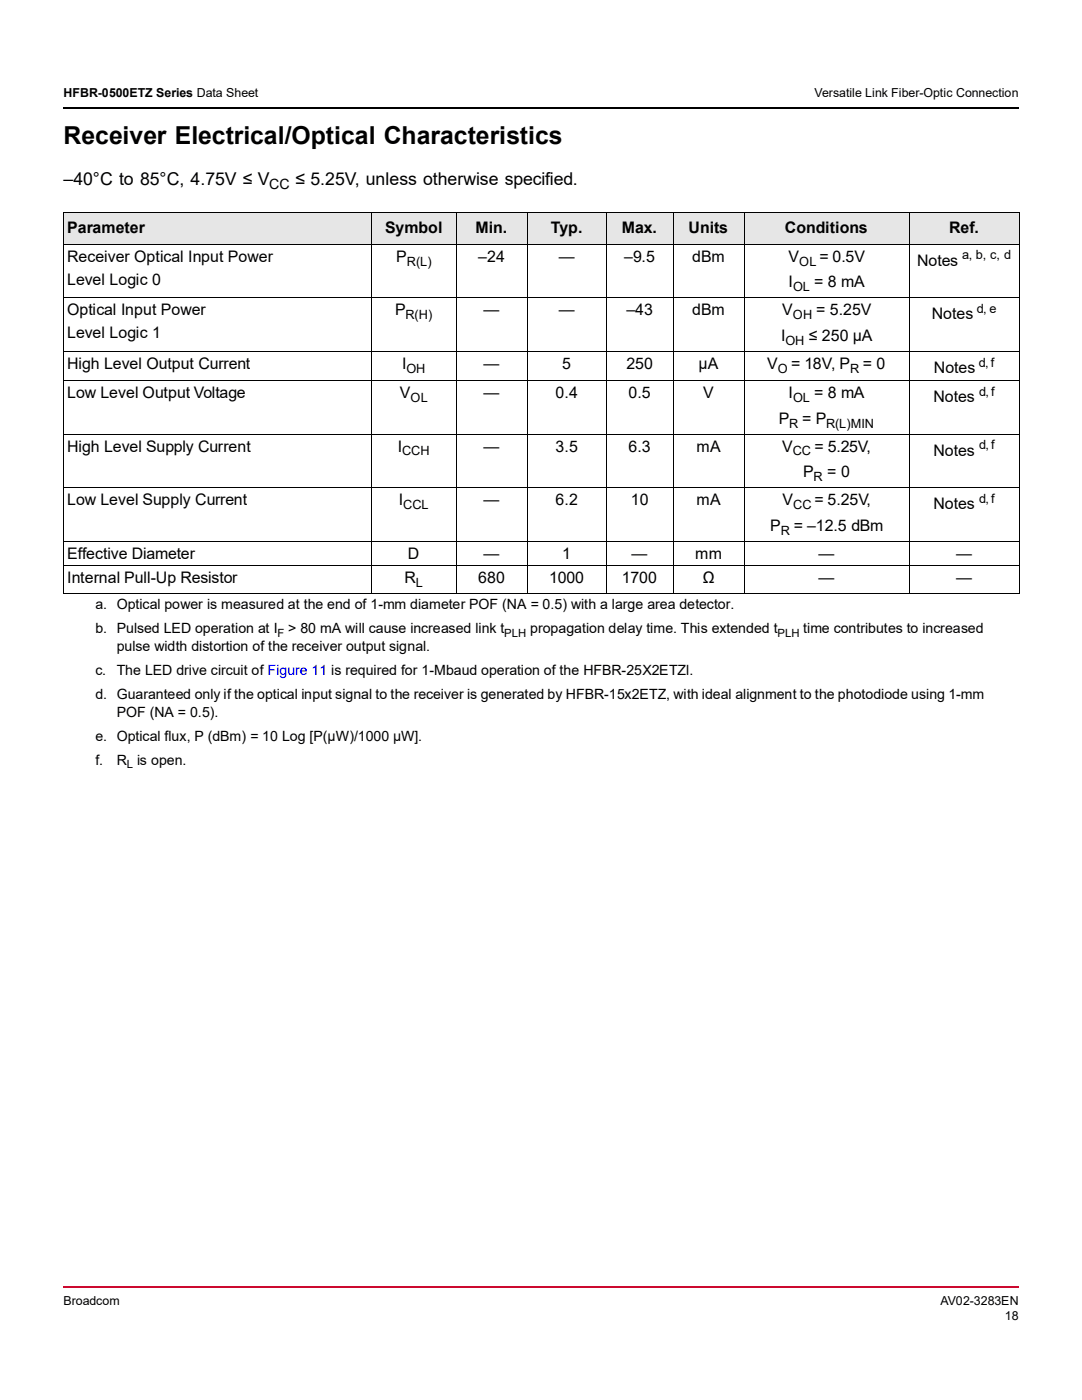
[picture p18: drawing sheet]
<svg xmlns="http://www.w3.org/2000/svg" width="216mm" height="279mm" viewBox="0 0 216 279" stroke-linecap="round" stroke-linejoin="round" font-family="sans-serif">
<defs><g id="words">
<text font-size="4.9" x="12.7" y="28.7">Receiver Electrical/Optical Characteristics</text>
<g font-size="3.5">
<text x="12.7" y="36.9">–40°C to 85°C, 4.75V ≤ V</text>
<text x="59" y="36.9">≤ 5.25V, unless otherwise specified.</text>
</g>
<g font-size="3.2">
<text x="13.4" y="46.6">Parameter</text>
<text x="76.8" y="46.6">Symbol</text>
<text x="94.9" y="46.6">Min.</text>
<text x="109.9" y="46.6">Typ.</text>
<text x="124.1" y="46.6">Max.</text>
<text x="137.4" y="46.6">Units</text>
<text x="156.6" y="46.6">Conditions</text>
<text x="189.4" y="46.6">Ref.</text>
<text x="13.4" y="52.2">Receiver Optical Input Power</text>
<text x="79" y="52.2">P</text>
<text x="95.4" y="52.2">–24</text>
<text x="111.5" y="52.2">—</text>
<text x="124.5" y="52.2">–9.5</text>
<text x="138.1" y="52.2">dBm</text>
<text x="157.4" y="52.2">V</text>
<text x="163.5" y="52.2">= 0.5V</text>
<text x="183" y="53.1">Notes</text>
<text x="13.4" y="56.8">Level Logic 0</text>
<text x="157.4" y="57.4">I</text>
<text x="162.5" y="57.4">= 8 mA</text>
<text x="13.4" y="62.9">Optical Input Power</text>
<text x="78.8" y="62.9">P</text>
<text x="96.5" y="62.9">—</text>
<text x="111.5" y="62.9">—</text>
<text x="125" y="62.9">–43</text>
<text x="138.1" y="62.9">dBm</text>
<text x="156.1" y="62.9">V</text>
<text x="162.9" y="62.9">= 5.25V</text>
<text x="185.9" y="63.7">Notes</text>
<text x="13.4" y="67.5">Level Logic 1</text>
<text x="155.9" y="68.1">I</text>
<text x="161.4" y="68.1">≤ 250 µA</text>
<text x="13.4" y="73.6">High Level Output Current</text>
<text x="80.2" y="73.6">I</text>
<text x="96.5" y="73.6">—</text>
<text x="112.2" y="73.6">5</text>
<text x="125" y="73.6">250</text>
<text x="139.4" y="73.6">μA</text>
<text x="153.1" y="73.6">V</text>
<text x="157.9" y="73.6">= 18V, P</text>
<text x="172.2" y="73.6">= 0</text>
<text x="186.3" y="74.4">Notes</text>
<text x="13.4" y="79.4">Low Level Output Voltage</text>
<text x="79.8" y="79.4">V</text>
<text x="96.5" y="79.4">—</text>
<text x="110.9" y="79.4">0.4</text>
<text x="125.4" y="79.4">0.5</text>
<text x="140.3" y="79.4">V</text>
<text x="157.4" y="79.4">I</text>
<text x="162.5" y="79.4">= 8 mA</text>
<text x="186.3" y="80.2">Notes</text>
<text x="155.4" y="84.6">P</text>
<text x="160.1" y="84.5">= P</text>
<text x="13.4" y="90.1">High Level Supply Current</text>
<text x="79.4" y="90.1">I</text>
<text x="96.5" y="90.1">—</text>
<text x="110.9" y="90.1">3.5</text>
<text x="125.4" y="90.1">6.3</text>
<text x="139" y="90.1">mA</text>
<text x="156.1" y="90.1">V</text>
<text x="160.2" y="95.3">P</text>
<text x="162.5" y="90.1">= 5.25V,</text>
<text x="165" y="95.3">= 0</text>
<text x="186.3" y="91">Notes</text>
<text x="13.4" y="100.8">Low Level Supply Current</text>
<text x="79.6" y="100.8">I</text>
<text x="96.5" y="100.8">—</text>
<text x="110.9" y="100.8">6.2</text>
<text x="125.9" y="100.8">10</text>
<text x="139" y="100.8">mA</text>
<text x="156.2" y="100.8">V</text>
<text x="162.5" y="100.8">= 5.25V,</text>
<text x="186.3" y="101.6">Notes</text>
<text x="153.7" y="106">P</text>
<text x="158.4" y="106">= –12.5 dBm</text>
<text x="13.4" y="111.5">Effective Diameter</text>
<text x="81.4" y="111.5">D</text>
<text x="96.5" y="111.5">—</text>
<text x="112.2" y="111.5">1</text>
<text x="126" y="111.5">—</text>
<text x="138.7" y="111.5">mm</text>
<text x="163.3" y="111.5">—</text>
<text x="190.8" y="111.5">—</text>
<text x="13.4" y="116.4">Internal Pull-Up Resistor</text>
<text x="80.7" y="116.4">R</text>
<text x="95.4" y="116.4">680</text>
<text x="109.5" y="116.4">1000</text>
<text x="124.1" y="116.4">1700</text>
<text x="140.1" y="116.4">Ω</text>
<text x="163.3" y="116.4">—</text>
<text x="190.8" y="116.4">—</text>
</g>
<g font-size="2.8">
<text x="53.7" y="37.8">CC</text>
<text x="19" y="121.6">a. Optical power is measured at the end of 1-mm diameter POF (NA = 0.5) with a large area detector.</text>
<text x="19" y="126.4">b. Pulsed LED operation at I</text>
<text x="23.3" y="129.9">pulse width distortion of the receiver output signal.</text>
<text x="57.5" y="126.4">&gt; 80 mA will cause increased link t</text>
<text x="105.8" y="126.4">propagation delay time. This extended t</text>
<text x="160.3" y="126.4">time contributes to increased</text>
<text x="19" y="134.7">c.</text>
<text x="23.3" y="134.7">The LED drive circuit of Figure 11 is required for 1-Mbaud operation of the HFBR-25X2ETZl.</text>
<text x="19" y="139.5">d. Guaranteed only if the optical input signal to the receiver is generated by HFBR-15x2ETZ, with ideal alignment to the photodiode using 1-mm</text>
<text x="23.3" y="143">POF (NA = 0.5).</text>
<text x="19" y="147.8">e. Optical flux, P (dBm) = 10 Log [P(μW)/1000 μW].</text>
<text x="19" y="152.6">f.</text>
<text x="23.3" y="152.6">R</text>
<text x="27.3" y="152.6">is open.</text>
</g>
<g font-size="2.5">
<text x="12.7" y="19.4">HFBR-0500ETZ Series Data Sheet</text>
<text x="162.5" y="19.4">Versatile Link Fiber-Optic Connection</text>
<text x="81.1" y="53">R(L)</text>
<text x="159.5" y="53">OL</text>
<text x="192" y="51.8">a, b, c, d</text>
<text x="158.2" y="58.2">OL</text>
<text x="80.9" y="63.7">R(H)</text>
<text x="158.2" y="63.7">OH</text>
<text x="194.9" y="62.5">d, e</text>
<text x="156.7" y="68.9">OH</text>
<text x="81.1" y="74.4">OH</text>
<text x="155.2" y="74.4">O</text>
<text x="169.6" y="74.4">R</text>
<text x="195.3" y="73.2">d, f</text>
<text x="81.9" y="80.2">OL</text>
<text x="158.2" y="80.2">OL</text>
<text x="195.4" y="78.9">d, f</text>
<text x="157.5" y="85.4">R</text>
<text x="164.8" y="85.4">R(L)MIN</text>
<text x="195.4" y="89.7">d, f</text>
<text x="80.3" y="90.9">CCH</text>
<text x="158.2" y="90.9">CC</text>
<text x="80.5" y="101.6">CCL</text>
<text x="158.3" y="101.6">CC</text>
<text x="162.4" y="96.1">R</text>
<text x="195.4" y="100.4">d, f</text>
<text x="155.8" y="106.8">R</text>
<text x="83" y="117.2">L</text>
<text x="12.7" y="260.3">Broadcom</text>
<text x="187.7" y="260.3">AV02-3283EN</text>
<text x="200.5" y="263.5">18</text>
</g>
<g font-size="2.3">
<text x="55.4" y="127.1">F</text>
<text x="100.6" y="127.1">PLH</text>
<text x="155.1" y="127.1">PLH</text>
<text x="25.3" y="153.3">L</text>
</g>
</g></defs>
<g fill="#cc092f">
<path d="M12.5 256.7h.2v.3h-.2z"/>
<path d="M203.2 256.7h.2v.3h-.2z"/>
</g>
<path d="M12.7 256.9h190.5" fill="none" stroke="#cc092f" stroke-width=".34"/>
<path d="M12.5 21.4h.2v.4h-.2zM203.2 21.4h.2v.4h-.2z" fill="#000"/>
<path d="M12.7 21.6h190.5" fill="none" stroke="#000" stroke-width=".34"/>
<g fill="#e6e6e6">
<path d="M12.7 42.3h61.5v6.4h-61.5z"/>
<path d="M74.2 42.3h16.8v6.4h-16.8z"/>
<path d="M91 42.3h14.2v6.4h-14.2z"/>
<path d="M105.2 42.3h15.8v6.4h-15.8z"/>
<path d="M121 42.3h13.3v6.4h-13.3z"/>
<path d="M134.3 42.3h14.1v6.4h-14.1z"/>
<path d="M148.4 42.3h33v6.4h-33z"/>
<path d="M181.4 42.3h22v6.4h-22z"/>
</g>
<g fill="none" stroke="#000" stroke-width=".2">
<path d="M12.6 42.4h190.8M12.6 48.7h190.8M12.6 59.4h190.8M12.7 42.3v76.1M74.2 42.2v76.2M91.1 42.2v76.2M105.2 42.2v76.2M121 42.2v76.2M134.3 42.2v76.2M148.5 42.2v76.2M181.4 42.2v76.2M203.5 42.3v76.1"/>
<path d="M12.6 70.1h190.8M12.6 75.9h190.8M12.6 86.7h190.8M12.6 97.3h190.8M12.6 108h190.8M12.6 112.9h190.8M12.6 118.5h190.8"/>
</g>
<use href="#words"/>
</svg>
